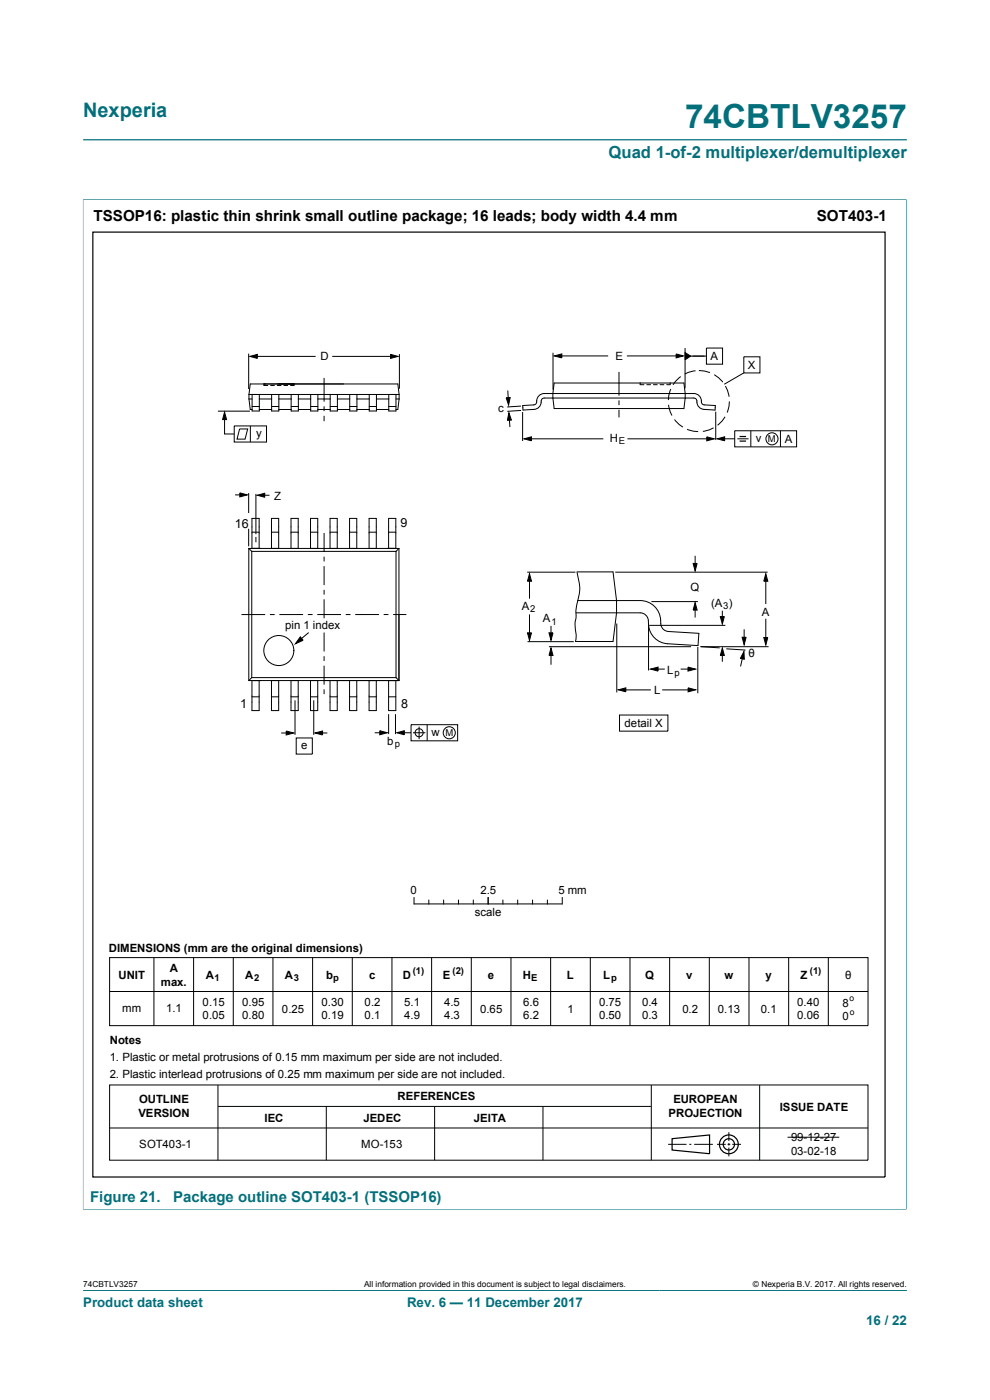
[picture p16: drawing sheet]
<svg xmlns="http://www.w3.org/2000/svg" width="210mm" height="297mm" viewBox="0 0 210 297" stroke-linecap="round" stroke-linejoin="round" font-family="sans-serif">
<defs><g id="words">
<text font-size="7.1" fill="#036f7b" x="145.3" y="27.2">74CBTLV3257</text>
<text font-size="4.2" fill="#036f7b" x="17.6" y="24.8">Nexperia</text>
<text font-size="3.5" fill="#036f7b" x="129.1" y="33.5">Quad 1-of-2 multiplexer/demultiplexer</text>
<g font-size="3.2">
<text x="19.8" y="46.8">TSSOP16: plastic thin shrink small outline package; 16 leads; body width 4.4 mm</text>
<text x="173.3" y="46.9">SOT403-1</text>
</g>
<text font-size="3.2" fill="#036f7b" x="19.1" y="255">Figure 21.  Package outline SOT403-1 (TSSOP16)</text>
<g font-size="2.8" fill="#036f7b">
<text x="17.6" y="277.3">Product data sheet</text>
<text x="86.3" y="277.3">Rev. 6 — 11 December 2017</text>
<text x="183.7" y="281">16 / 22</text>
</g>
<g font-size="2.7">
<text x="49.8" y="111.9">16</text>
<text x="84.9" y="111.9">9</text>
<text x="51" y="150.2">1</text>
<text x="85.1" y="150.2">8</text>
</g>
<g font-size="2.4">
<text x="68" y="76.4">D</text>
<text x="130.6" y="76.4">E</text>
<text x="150.7" y="76.4">A</text>
<text x="158.6" y="78.3">X</text>
<text x="105.7" y="87.4">c</text>
<text x="54.3" y="92.7">y</text>
<text x="129.4" y="93.7">H</text>
<text x="160.3" y="93.8">v</text>
<text x="166.5" y="94">A</text>
<text x="58.1" y="106.1">Z</text>
<text x="146.5" y="125.4">Q</text>
<text x="110.7" y="129.3">A</text>
<text x="150.8" y="128.8">(A )</text>
<text x="161.6" y="130.7">A</text>
<text x="60.5" y="133.4">pin 1 ind</text>
<text x="69.6" y="133.4">ex</text>
<text x="115.2" y="132.1">A</text>
<text x="141.5" y="142.9">L</text>
<text x="158.8" y="139.4">θ</text>
<text x="138.8" y="147.2">L</text>
<text x="132.5" y="154.2">detail X</text>
<text x="63.9" y="158.9">e</text>
<text x="82.1" y="158">b</text>
<text x="91.5" y="156.1">w</text>
<text x="87.1" y="189.6">0</text>
<text x="101.9" y="189.6">2.5</text>
<text x="118.5" y="189.6">5 mm</text>
<text x="100.7" y="194.4">scale</text>
<text x="23.1" y="202">DIMENSIONS (mm are the original dimensions)</text>
<text x="25.2" y="207.6">UNIT</text>
<text x="34.1" y="209.1">max.</text>
<text x="36" y="206.2">A</text>
<text x="43.6" y="207.6">A</text>
<text x="52" y="207.6">A</text>
<text x="60.4" y="207.6">A</text>
<text x="69.2" y="207.6">b</text>
<text x="78.3" y="207.6">c</text>
<text x="85.4" y="207.6">D</text>
<text x="93.9" y="207.6">E</text>
<text x="103.5" y="207.6">e</text>
<text x="110.9" y="207.6">H</text>
<text x="120.2" y="207.6">L</text>
<text x="128" y="207.6">L</text>
<text x="136.9" y="207.6">Q</text>
<text x="145.6" y="207.6">v</text>
<text x="153.7" y="207.6">w</text>
<text x="162.4" y="207.6">y</text>
<text x="169.8" y="207.6">Z</text>
<text x="179.3" y="207.6">θ</text>
<text x="25.9" y="214.6">mm</text>
<text x="35.3" y="214.7">1.1</text>
<text x="42.9" y="213.3">0.15</text>
<text x="51.4" y="213.3">0.95</text>
<text x="59.8" y="214.9">0.25</text>
<text x="68.2" y="213.3">0.30</text>
<text x="77.3" y="213.3">0.2</text>
<text x="85.7" y="213.3">5.1</text>
<text x="94.2" y="213.3">4.5</text>
<text x="101.9" y="214.8">0.65</text>
<text x="111" y="213.3">6.6</text>
<text x="120.4" y="214.8">1</text>
<text x="127.1" y="213.3">0.75</text>
<text x="136.2" y="213.3">0.4</text>
<text x="144.7" y="214.8">0.2</text>
<text x="152.3" y="214.8">0.13</text>
<text x="161.4" y="214.8">0.1</text>
<text x="169.1" y="213.3">0.40</text>
<text x="178.7" y="213.5">8</text>
<text x="23.3" y="221.4">Notes</text>
<text x="42.9" y="216.3">0.05</text>
<text x="51.4" y="216.3">0.80</text>
<text x="68.2" y="216.3">0.19</text>
<text x="77.3" y="216.3">0.1</text>
<text x="85.7" y="216.3">4.9</text>
<text x="94.2" y="216.3">4.3</text>
<text x="111" y="216.3">6.2</text>
<text x="127.1" y="216.3">0.50</text>
<text x="136.2" y="216.3">0.3</text>
<text x="169.1" y="216.3">0.06</text>
<text x="178.7" y="216.4">0</text>
<text x="23.3" y="225">1. Plastic or metal protrusions of 0.15 mm maximum per side are not included.</text>
<text x="23.3" y="228.6">2. Plastic interlead protrusions of 0.25 mm maximum per side are not included.</text>
<text x="84.4" y="233.4">REFERENCES</text>
<text x="29.4" y="237">VERSION</text>
<text x="29.5" y="234.1">OUTLINE</text>
<text x="56.1" y="238">IEC</text>
<text x="77.1" y="238">JEDEC</text>
<text x="100.5" y="238">JEITA</text>
<text x="141.8" y="237">PROJECTION</text>
<text x="142.8" y="234.1">EUROPEAN</text>
<text x="165.4" y="235.6">ISSUE DATE</text>
<text x="29.6" y="243.6">SOT403-1</text>
<text x="76.6" y="243.6">MO-153</text>
<text x="167.8" y="242">99-12-27</text>
<text x="167.8" y="245">03-02-18</text>
</g>
<g font-size="2">
<text x="131.3" y="94.1">E</text>
<text x="162.9" y="93.8">M</text>
<text x="112.5" y="129.8">2</text>
<text x="153.4" y="129.3">3</text>
<text x="117" y="132.6">1</text>
<text x="143.1" y="143.4">p</text>
<text x="83.7" y="158.5">p</text>
<text x="94.5" y="156.1">M</text>
<text x="45.5" y="208.1">1</text>
<text x="53.9" y="208.1">2</text>
<text x="62.3" y="208.1">3</text>
<text x="70.7" y="208.1">p</text>
<text x="87.6" y="206.7">(1)</text>
<text x="96" y="206.7">(2)</text>
<text x="112.7" y="208.1">E</text>
<text x="129.6" y="208.1">p</text>
<text x="171.8" y="206.7">(1)</text>
</g>
<g font-size="1.8">
<text x="180.2" y="212.3">o</text>
<text x="180.2" y="215.2">o</text>
<text x="17.6" y="273.1">74CBTLV3257</text>
<text x="77.2" y="273.1">All information provided in this document is subject to legal disclaimers.</text>
<text x="159.7" y="273.1">© Nexperia B.V. 2017. All rights reserved.</text>
</g>
</g></defs>
<path d="M17.6 29.7h174.8M17.6 42.3h174.7M17.6 42.3v214.3M192.3 42.3v214.3M17.6 256.5h174.7M17.6 273.8h174.8" fill="none" stroke="#036f7b" stroke-width=".21"/>
<g fill="none" stroke="#000" stroke-width=".21">
<path d="M52.7 75v7.5M53 75.6l1.6-.4v.8zM54 75.6h13M70.5 75.6h13.1M82.8 75.2l1.6 .4-1.6 .4zM84.7 75.1v7.4M117.3 74.8v7.8M117.6 75.5l1.6-.4v.8zM118.3 75.5h10.7M131.3 78.9v5M133 75.5h11.2M143.4 75.1l1.5 .4-1.5 .4z"/>
<path d="M144.4 79.9l-1.1 1-.5 .7M145.3 73.8v8.6M145.3 74.8l1.2 .7-1.2 .8zM145.9 75.5h3.9M147.5 78.7l-1.5 .3-.8 .4M148.2 78.6l1.2 .1 1.2 .4M149.8 73.8h3.5v3.5h-3.5zM151.5 79.5l.9 .6 .9 1M157.8 75.7h3.4v3.4h-3.4zM157.8 79.1l-4.2 2.4M46.2 87.2h6.8M47.6 87.4l.5 1.6h-.9z"/>
<path d="M47.6 88.1v4h2.1M49.7 90.4h6.8v3.4h-6.8zM50.8 91h1.7l-.5 2.2h-1.7zM52.8 84.6l.3 2.3h.4M52.8 84.6h.7M52.8 83.7l.3-2.2h31.3l.3 2.2M52.8 83.7v.9M52.8 83.7h31.9M53.1 90.4v3.4M53.5 83.7v3.5h1.5v-3.5M53.5 86.2h1.5M55 86.9h2.6"/>
<path d="M55 84.6h2.6M56 81.5v.3h.8M57.4 81.8h.8M57.6 83.7v3.5h1.5v-3.5M57.6 86.2h1.5M58.8 81.8h.8M59.1 86.9h2.7M59.1 84.6h2.7M60.2 81.8h.8M61.8 83.7v3.5h1.5v-3.5M61.8 86.2h1.5M62.4 81.5v.3h-.8"/>
<path d="M63.3 86.9h2.6M63.3 84.6h2.6M65.9 83.7v3.5h1.5v-3.5M65.9 86.2h1.5M67.4 86.9h2.6M67.4 84.6h2.6M68.7 80.2v5M68.7 86.2v1M68.7 88.2v1.2M70 83.7v3.5h1.6v-3.5M70 86.2h1.6M71.6 86.9h2.6"/>
<path d="M71.6 84.6h2.6M74.2 83.7v3.5h1.5v-3.5M74.2 86.2h1.5M75.7 86.9h2.6M75.7 84.6h2.6M78.3 83.7v3.5h1.6v-3.5M78.3 86.2h1.6M79.9 86.9h2.6M79.9 84.6h2.6M82.5 83.7v3.5h1.5v-3.5M82.5 86.2h1.5M84 84.6h.7"/>
<path d="M84.7 84.6l-.3 2.3h-.4M84.7 83.7v.9M107.4 84.4l.8-.1-.3 1.6zM107.7 82.9l.2 2.5M108 87.6l.5 1.5-.9 .1zM108 88.1l.2 2.5M110.5 86.1l-2.9 .2M110.5 87.1l-2.9 .2M110.9 87.4v6.2M110.9 86l2.3-.1a.7 .7 0 0 0 .6-.9 1.59 1.59 0 0 1 1.6-1.5h31.8a1.76 1.76 0 0 1 1.6 2l.6 .4 2.3 .1v1l-2.4-.2a1.77 1.77 0 0 1-1.5-2l-.6-.4h-31.8a.7 .7 0 0 0-.6 .9 1.58 1.58 0 0 1-1.5 1.5l-2.4 .2zM111.1 93.1l1.6-.4v.8zM111.9 93.1h16.1"/>
<path d="M117.5 81.3h27.6l.2 2.2-.2 3.2h-27.6l-.2-2.3zM131.3 84.9v1M131.3 86.9v1.7M133.1 93.1h17.4M135.8 81.6h.8M135.8 81.3v.3M137.2 81.6h.8M138.6 81.6h.8M140 81.6h.8M141.4 81.6h.8M141.8 85.9l.4 1.5 .3 .8M142.2 81.3v.3"/>
<path d="M142.3 82.5l-.4 1.4-.1 1M143.1 89l1 1.1 .8 .5M145.7 91.1l1.4 .4 1 .1M149.9 92.7l1.6 .4-1.6 .4zM151.4 90.8l-.9 .4-1.4 .3M151.8 87.3v6.1M152.1 93.1l1.6-.4v.8zM153 93.1h2.8M153.8 88.4l-.6 .9-1 .9M153.9 81.9l.4 .9 .3 1.4M154.7 85.2l-.1 1.1-.4 1.2M155.8 91.4h13.2v3.4h-13.2z"/>
<path d="M156.4 93.1h2.4M159.3 91.4v3.4M165.5 91.4v3.4M49.9 105h2M50.9 104.6l1.6 .4-1.6 .4zM52.7 104.6v4.2M52.7 112.2v3.7M52.8 116.3v28.1M52.8 116.3h31.8M52.8 116.3l.6 .7M53.4 117v26.8M53.4 117h30.6"/>
<path d="M53.4 116.3v-6.3h1.6v6.3M53.4 112.9h1.6M54.3 104.8v8.5M54.3 113.9v1.1M54.6 105.1l1.6-.5v.9zM55.2 105.1h2M57.6 116.3v-6.3h1.5v6.3M57.6 112.9h1.5M61.7 116.3v-6.3h1.6v6.3M61.7 112.9h1.6M65.9 116.3v-6.3h1.5v6.3M65.9 112.9h1.5"/>
<path d="M68.7 113.1v4M68.7 118.1v1M70 116.3v-6.3h1.5v6.3M70 112.9h1.5M74.1 116.3v-6.3h1.6v6.3M74.1 112.9h1.6M78.3 116.3v-6.3h1.5v6.3M78.3 112.9h1.5M82.4 116.3v-6.3h1.6v6.3M82.4 112.9h1.6M84 117v26.8M84.6 116.3v28.1"/>
<path d="M84.6 116.3l-.6 .7M147 119.5h.9l-.4 1.6zM147.5 117.9v2.4M51.2 130.4h5M57.3 130.4h1M63.7 135.1l.6 .7-1.6 .8zM64.3 130.4h-5M65.3 130.4h1M65.5 134.2l-2.5 2.1M67.3 130.4h5M68.7 120.1v4M68.7 125.1v1"/>
<path d="M68.7 127.1v4.1M68.7 132.2v1M68.7 134.2v4M68.7 139.2v1M73.3 130.4h1M80.4 130.4h-5M81.4 130.4h1M83.4 130.4h2.8M111.8 121.4h10.3M111.9 134.3h.8l-.4 1.5zM111.9 136.1h9.8M112.3 121.7l.4 1.6h-.8z"/>
<path d="M112.3 122.3v4.7M112.3 130.3v4.8M116.4 137.2h30.2M116.5 134.3h.8l-.4 1.5zM116.9 137.5l.4 1.6h-.8zM116.9 132.8v2.6M116.9 138.4v2.6M122.2 130h13.6a2.04 2.04 0 0 1 1.8 2.7M122.4 121.3h7.6l.8 6.1v2.6l-.8 6.1h-7.9M122.4 121.4a10 10 0 0 1 0 6.7l-.2 1.3v1.4a8.1 8.1 0 0 0 0 4.1l-.1 1.2M122.5 127.4h13.3a4.6 4.6 0 0 1 4.4 5.3 1.71 1.71 0 0 0 1.6 1.3l6.4 .4-.1 2.6-6.5-.4a4.3 4.3 0 0 1-4-3.9M130.5 121.4h32.3"/>
<path d="M130.8 132.3v14.6M137.6 132.7v9.5M137.7 132.7h16.2M138.2 127.6h9.8M147.5 127.8l.4 1.6h-.9zM147.5 128.6v2.4M148 137.3v9.8M148.6 137.2l4.1 .2M148.6 137.2h14.4M152.8 130.8h.8l-.4 1.6zM153.2 137.5l.4 1.5h-.8zM153.2 129.6v1.9"/>
<path d="M153.2 138.5v1.9M154.1 137.6l4 .3M157.4 135.2h.9l-.5 1.6zM157.7 138.8l-.6 2.6M157.8 138.2l.1 1.7-.8-.2zM157.8 133.5v2.6M162 135.2h.9l-.5 1.6zM162.4 121.7l.5 1.6h-.9zM162.4 122.8v5.3M162.4 131.3v4.5M52.8 144.4h31.8M53.4 143.8h30.6"/>
<path d="M53.4 143.8l-.6 .6M53.4 144.4v6.3h1.6v-6.3M53.4 147.8h1.6M57.6 144.4v6.3h1.5v-6.3M57.6 147.8h1.5M59.6 155.5h1.9M60.7 155.1l1.6 .4-1.6 .4zM61.7 144.4v6.3h1.6v-6.3M61.7 147.8h1.6M62.6 148.6v7.3M62.8 156.6h3.5v3.4h-3.5zM65.9 147.8h1.5"/>
<path d="M65.9 144.4v6.3h1.5v-6.3M66.6 148.6v7.3M66.8 155.5l1.6-.4v.8zM67.6 155.5h1.8M68.7 141.2v4M68.7 146.2v1.1M70 147.8h1.5M70 144.4v6.3h1.5v-6.3M74.1 147.8h1.6M74.1 144.4v6.3h1.6v-6.3M78.3 147.8h1.5M78.3 144.4v6.3h1.5v-6.3"/>
<path d="M79.5 155.4h1.8M80.6 155l1.6 .4-1.6 .5zM82.4 144.4v6.3h1.6v-6.3M82.4 147.8h1.6M82.4 151.5v4.2M83.9 151.5v4.2M84 143.8l.6 .6M84.2 155.4l1.6-.4v.9zM85.1 155.4h2.1M87.2 153.7h9.9v3.5h-9.9zM87.6 155.4h2.6M88.9 154.2v2.6"/>
<path d="M90.6 153.7v3.5M131.2 146.3l1.6-.4v.9zM131.4 151.7h10.3v3.4h-10.3zM131.8 146.4h6.3M138 141.9l1.6-.4v.9zM138.9 141.9h2.1M140.5 146.4h6.3M144.4 141.9h2M145.9 141.5l1.6 .4-1.6 .5zM146 145.9l1.6 .4-1.6 .5zM87.8 190.4v1.4M87.9 191.8h31.3"/>
<path d="M91 191v.8M94.1 191v.8M97.3 191v.8M100.4 191v.8M103.5 190.4v1.4M103.6 190.4v1.4M106.7 191v.8M109.8 191v.8M113 191v.8M116.1 191v.8M119.3 190.4v1.4M23.2 203.1h160.9v14.5h-160.9z"/>
<path d="M23.3 210.3h160.8M32.7 203.1v14.5M41.1 203.1v14.5M49.5 203.1v14.5M57.9 203.1v14.5M66.3 203.1v14.5M74.7 203.1v14.5M83.1 203.1v14.5M91.6 203.1v14.5M100 203.1v14.5M108.4 203.1v14.5M116.8 203.1v14.5"/>
<path d="M125.2 203.1v14.5M133.6 203.1v14.5M142 203.1v14.5M150.5 203.1v14.5M158.9 203.1v14.5M167.3 203.1v14.5M175.7 203.1v14.5M23.2 230.2h160.9v15.9h-160.9zM23.2 239.3h160.9M46.2 230.2v15.9M46.3 234.7h91.8M69.2 234.7v11.4"/>
<path d="M92.2 234.7v11.4M115.2 234.7v11.4M138.2 230.2v15.9M161.1 230.2v15.9M141.7 242.8h3.9M146.2 242.8h.5M147.2 242.8h4M152.1 242.8h1.8M154.3 242.8h.6M154.6 240.2v1.8M154.6 242.5v.5M154.6 243.5v1.8"/>
<path d="M155.3 242.8h1.9M167.1 241.3h10.9"/>
<circle cx="163.8" cy="93.1" r="1.28"/>
<circle cx="59.1" cy="138" r="3.2"/>
<circle cx="88.9" cy="155.4" r=".85"/>
<circle cx="95.3" cy="155.5" r="1.28"/>
</g>
<g fill="none" stroke="#000" stroke-width=".25">
<path d="M19.7 49.2h168v200.5h-168zM156.9 92.6h1.4M156.9 93.6h1.4M142.6 241.6l7.9-.8v4l-7.9-.8z"/>
<circle cx="154.6" cy="242.8" r="1.2"/>
<circle cx="154.6" cy="242.8" r="1.99"/>
</g>
<g fill="#000">
<path d="M53 75.6l1.6-.4v.8zM82.8 75.2l1.6 .4-1.6 .4zM117.6 75.5l1.6-.4v.8zM143.4 75.1l1.5 .4-1.5 .4zM145.3 74.8l1.2 .7-1.2 .8zM47.6 87.4l.5 1.6h-.9zM107.4 84.4l.8-.1-.3 1.6zM108 87.6l.5 1.5-.9 .1zM111.1 93.1l1.6-.4v.8zM149.9 92.7l1.6 .4-1.6 .4zM152.1 93.1l1.6-.4v.8zM50.9 104.6l1.6 .4-1.6 .4z"/>
<path d="M54.6 105.1l1.6-.5v.9zM147 119.5h.9l-.4 1.6zM63.7 135.1l.6 .7-1.6 .8zM112.3 121.7l.4 1.6h-.8zM111.9 134.3h.8l-.4 1.5zM116.9 137.5l.4 1.6h-.8zM116.5 134.3h.8l-.4 1.5zM147.5 127.8l.4 1.6h-.9zM153.2 137.5l.4 1.5h-.8zM152.8 130.8h.8l-.4 1.6zM157.8 138.2l.1 1.7-.8-.2zM157.4 135.2h.9l-.5 1.6z"/>
<path d="M162.4 121.7l.5 1.6h-.9zM162 135.2h.9l-.5 1.6zM60.7 155.1l1.6 .4-1.6 .4zM66.8 155.5l1.6-.4v.8zM80.6 155l1.6 .4-1.6 .5zM84.2 155.4l1.6-.4v.9zM131.2 146.3l1.6-.4v.9zM138 141.9l1.6-.4v.9zM145.9 141.5l1.6 .4-1.6 .5zM146 145.9l1.6 .4-1.6 .5z"/>
</g>
<path d="M68.3 131.4h.9v2.5h-.9z" fill="#fff"/>
<path d="M68.3 131.4h.9v2.5h-.9z" fill="none" stroke="#fff" stroke-width=".21"/>
<use href="#words"/>
</svg>
